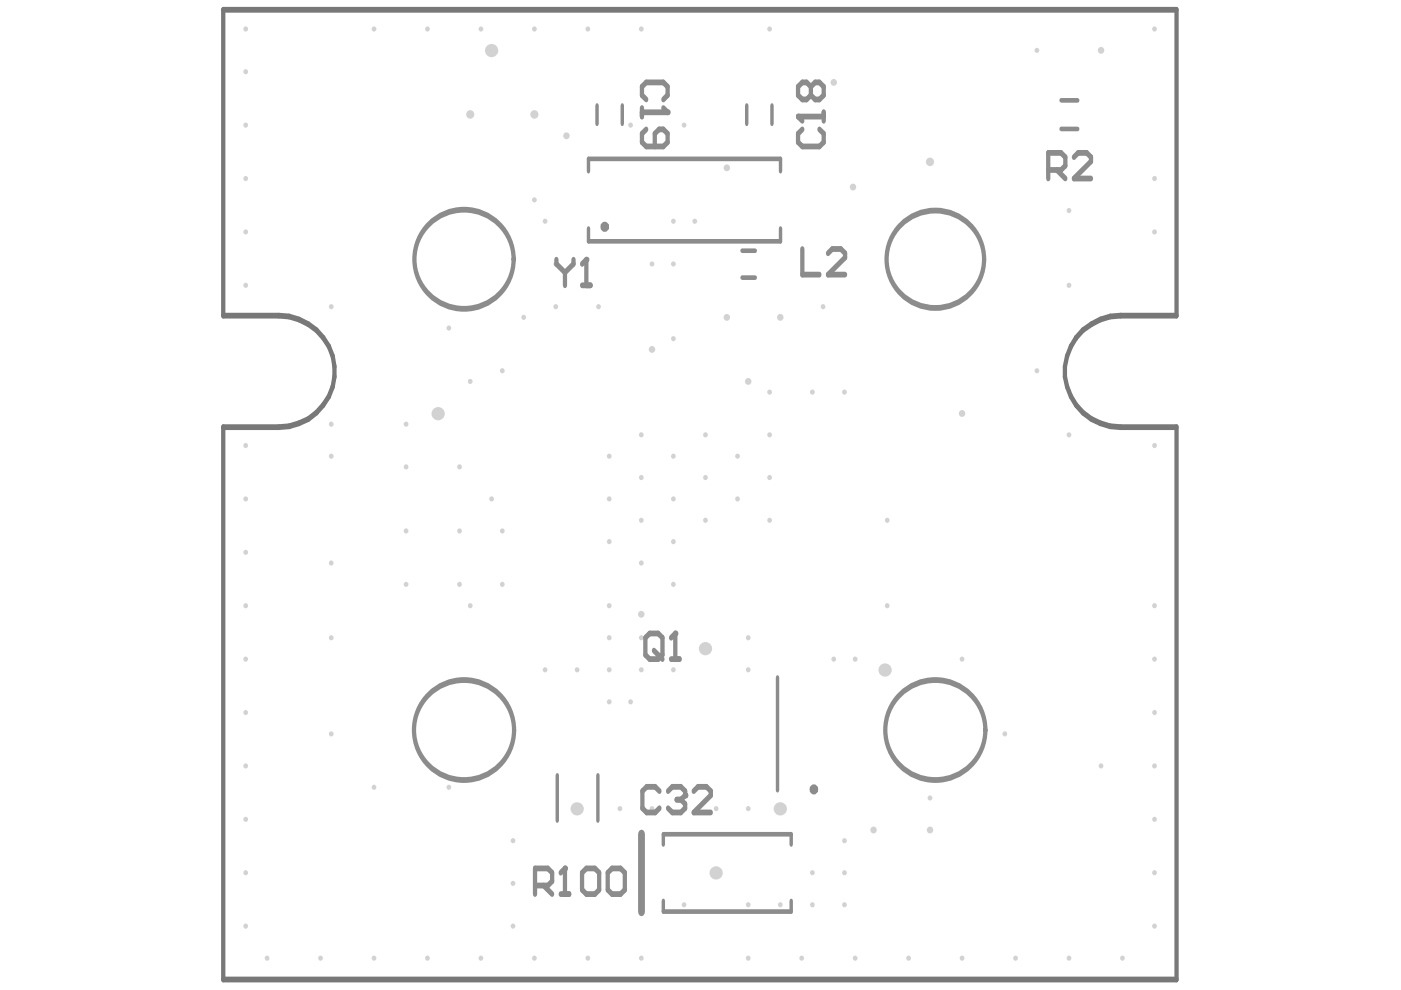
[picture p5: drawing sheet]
<svg xmlns="http://www.w3.org/2000/svg" width="297mm" height="210mm" viewBox="0 0 297 210" stroke-linecap="round" stroke-linejoin="round" font-family="sans-serif">
<path d="M47.3 2.1h202.2v64.8h-11.9a11.8 11.8 0 0 0-11.9 11.8 11.8 11.8 0 0 0 11.9 11.9h11.9v117.1h-202.2v-117.1h11.8a11.8 11.8 0 0 0 11.9-11.9 11.8 11.8 0 0 0-11.9-11.8h-11.8z" fill="none" stroke="#787878" stroke-width="1.1"/>
<g fill="#d2d2d2">
<circle cx="86.1" cy="89.9" r=".52"/>
<circle cx="95.1" cy="69.6" r=".52"/>
<circle cx="70.2" cy="65" r=".52"/>
<circle cx="106.5" cy="123.9" r=".52"/>
<circle cx="106.5" cy="112.6" r=".52"/>
<circle cx="188.1" cy="110.3" r=".52"/>
<circle cx="188.1" cy="128.4" r=".52"/>
<circle cx="158.6" cy="135.2" r=".52"/>
<circle cx="108.7" cy="178.2" r=".52"/>
<circle cx="108.7" cy="187.3" r=".52"/>
<circle cx="108.7" cy="196.4" r=".52"/>
<circle cx="122.4" cy="171.5" r="1.4"/>
<circle cx="165.4" cy="171.5" r="1.4"/>
<circle cx="149.6" cy="137.5" r="1.4"/>
<circle cx="135.9" cy="130.3" r=".7"/>
<circle cx="99.7" cy="24.3" r=".88"/>
<circle cx="104.2" cy="10.7" r="1.4"/>
<circle cx="92.9" cy="87.7" r="1.4"/>
<circle cx="185.2" cy="176" r=".7"/>
<circle cx="151.8" cy="185.1" r="1.4"/>
<circle cx="204" cy="87.7" r=".7"/>
<circle cx="226.6" cy="44.6" r=".52"/>
<circle cx="233.4" cy="162.4" r=".52"/>
<circle cx="204" cy="139.7" r=".52"/>
<circle cx="95.1" cy="166.9" r=".52"/>
<circle cx="79.3" cy="166.9" r=".52"/>
<circle cx="70.2" cy="155.6" r=".52"/>
<circle cx="70.2" cy="135.2" r=".52"/>
<circle cx="70.2" cy="119.4" r=".52"/>
<circle cx="180.8" cy="39.7" r=".7"/>
<circle cx="176.8" cy="17.5" r=".7"/>
<circle cx="145" cy="26.5" r=".52"/>
<circle cx="133.7" cy="26.5" r=".52"/>
<circle cx="197.2" cy="34.3" r=".88"/>
<circle cx="142.7" cy="46.9" r=".52"/>
<circle cx="147.3" cy="46.9" r=".52"/>
<circle cx="219.8" cy="10.7" r=".52"/>
<circle cx="233.4" cy="10.7" r=".7"/>
<circle cx="120.1" cy="28.8" r=".7"/>
<circle cx="138.2" cy="74.1" r=".7"/>
<circle cx="197.2" cy="176" r=".7"/>
<circle cx="197.2" cy="169.2" r=".52"/>
<circle cx="213" cy="155.6" r=".52"/>
<circle cx="187.7" cy="142.1" r="1.4"/>
<circle cx="99.7" cy="128.4" r=".52"/>
<circle cx="113.3" cy="24.3" r=".88"/>
<circle cx="165.4" cy="67.3" r=".7"/>
<circle cx="154.1" cy="67.3" r=".7"/>
<circle cx="158.6" cy="80.9" r=".7"/>
<circle cx="104.2" cy="105.8" r=".52"/>
<circle cx="111" cy="67.3" r=".52"/>
<circle cx="70.2" cy="96.7" r=".52"/>
<circle cx="106.5" cy="78.6" r=".52"/>
<circle cx="154.1" cy="35.6" r=".7"/>
<circle cx="113.3" cy="42.4" r=".52"/>
<circle cx="163.1" cy="92.2" r=".52"/>
<circle cx="163.1" cy="101.3" r=".52"/>
<circle cx="163.1" cy="110.3" r=".52"/>
<circle cx="156.3" cy="105.8" r=".52"/>
<circle cx="156.3" cy="96.7" r=".52"/>
<circle cx="149.5" cy="110.3" r=".52"/>
<circle cx="142.7" cy="123.9" r=".52"/>
<circle cx="142.7" cy="114.8" r=".52"/>
<circle cx="135.9" cy="110.3" r=".52"/>
<circle cx="135.9" cy="119.4" r=".52"/>
<circle cx="129.1" cy="114.8" r=".52"/>
<circle cx="181.3" cy="139.7" r=".52"/>
<circle cx="176.8" cy="139.7" r=".52"/>
<circle cx="158.6" cy="142" r=".52"/>
<circle cx="142.7" cy="142" r=".52"/>
<circle cx="142.7" cy="135.2" r=".52"/>
<circle cx="135.9" cy="135.2" r=".52"/>
<circle cx="135.9" cy="142" r=".52"/>
<circle cx="129.1" cy="135.2" r=".52"/>
<circle cx="129.1" cy="142" r=".52"/>
<circle cx="129.1" cy="128.4" r=".52"/>
<circle cx="133.7" cy="148.8" r=".52"/>
<circle cx="129.1" cy="148.8" r=".52"/>
<circle cx="158.6" cy="171.5" r=".52"/>
<circle cx="151.8" cy="171.5" r=".52"/>
<circle cx="145" cy="171.5" r=".52"/>
<circle cx="138.2" cy="171.5" r=".52"/>
<circle cx="131.4" cy="171.5" r=".52"/>
<circle cx="115.5" cy="142" r=".52"/>
<circle cx="122.3" cy="142" r=".52"/>
<circle cx="179" cy="178.2" r=".52"/>
<circle cx="179" cy="185" r=".52"/>
<circle cx="172.2" cy="185" r=".52"/>
<circle cx="158.6" cy="191.8" r=".52"/>
<circle cx="165.4" cy="191.8" r=".52"/>
<circle cx="172.2" cy="191.8" r=".52"/>
<circle cx="179" cy="191.8" r=".52"/>
<circle cx="145" cy="191.8" r=".52"/>
<circle cx="86.1" cy="112.6" r=".52"/>
<circle cx="86.1" cy="123.9" r=".52"/>
<circle cx="86.1" cy="99" r=".52"/>
<circle cx="97.4" cy="99" r=".52"/>
<circle cx="97.4" cy="112.6" r=".52"/>
<circle cx="97.4" cy="123.9" r=".52"/>
<circle cx="142.7" cy="56" r=".52"/>
<circle cx="138.2" cy="56" r=".52"/>
<circle cx="126.9" cy="65" r=".52"/>
<circle cx="142.7" cy="71.8" r=".52"/>
<circle cx="117.8" cy="65" r=".52"/>
<circle cx="117.8" cy="56" r=".52"/>
<circle cx="115.5" cy="46.9" r=".52"/>
<circle cx="174.5" cy="65" r=".52"/>
<circle cx="179" cy="83.1" r=".52"/>
<circle cx="172.2" cy="83.1" r=".52"/>
<circle cx="163.1" cy="83.1" r=".52"/>
<circle cx="163.1" cy="6.1" r=".52"/>
<circle cx="135.9" cy="6.1" r=".52"/>
<circle cx="124.6" cy="6.1" r=".52"/>
<circle cx="113.3" cy="6.1" r=".52"/>
<circle cx="101.9" cy="6.1" r=".52"/>
<circle cx="90.6" cy="6.1" r=".52"/>
<circle cx="79.3" cy="6.1" r=".52"/>
<circle cx="52.1" cy="6.1" r=".52"/>
<circle cx="52.1" cy="15.2" r=".52"/>
<circle cx="52.1" cy="26.5" r=".52"/>
<circle cx="52.1" cy="37.9" r=".52"/>
<circle cx="52.1" cy="49.2" r=".52"/>
<circle cx="52.1" cy="60.5" r=".52"/>
<circle cx="52.1" cy="94.5" r=".52"/>
<circle cx="52.1" cy="105.8" r=".52"/>
<circle cx="52.1" cy="117.1" r=".52"/>
<circle cx="52.1" cy="128.4" r=".52"/>
<circle cx="52.1" cy="139.7" r=".52"/>
<circle cx="52.1" cy="151.1" r=".52"/>
<circle cx="52.1" cy="162.4" r=".52"/>
<circle cx="52.1" cy="173.7" r=".52"/>
<circle cx="52.1" cy="185" r=".52"/>
<circle cx="52.1" cy="196.4" r=".52"/>
<circle cx="56.6" cy="203.2" r=".52"/>
<circle cx="67.9" cy="203.2" r=".52"/>
<circle cx="79.3" cy="203.2" r=".52"/>
<circle cx="90.6" cy="203.2" r=".52"/>
<circle cx="101.9" cy="203.2" r=".52"/>
<circle cx="113.3" cy="203.2" r=".52"/>
<circle cx="124.6" cy="203.2" r=".52"/>
<circle cx="135.9" cy="203.2" r=".52"/>
<circle cx="158.6" cy="203.2" r=".52"/>
<circle cx="169.9" cy="203.2" r=".52"/>
<circle cx="181.3" cy="203.2" r=".52"/>
<circle cx="192.6" cy="203.2" r=".52"/>
<circle cx="204" cy="203.2" r=".52"/>
<circle cx="215.3" cy="203.2" r=".52"/>
<circle cx="226.6" cy="203.2" r=".52"/>
<circle cx="238" cy="203.2" r=".52"/>
<circle cx="244.8" cy="196.4" r=".52"/>
<circle cx="244.8" cy="185" r=".52"/>
<circle cx="244.8" cy="173.7" r=".52"/>
<circle cx="244.8" cy="162.4" r=".52"/>
<circle cx="244.8" cy="151.1" r=".52"/>
<circle cx="244.8" cy="139.7" r=".52"/>
<circle cx="244.8" cy="128.4" r=".52"/>
<circle cx="244.8" cy="94.5" r=".52"/>
<circle cx="244.8" cy="49.2" r=".52"/>
<circle cx="244.8" cy="37.9" r=".52"/>
<circle cx="244.8" cy="6.1" r=".52"/>
<circle cx="226.6" cy="60.5" r=".52"/>
<circle cx="219.8" cy="78.6" r=".52"/>
<circle cx="226.6" cy="92.2" r=".52"/>
<circle cx="70.2" cy="89.9" r=".52"/>
<circle cx="149.5" cy="92.2" r=".52"/>
<circle cx="135.9" cy="92.2" r=".52"/>
<circle cx="129.1" cy="96.7" r=".52"/>
<circle cx="142.7" cy="96.7" r=".52"/>
<circle cx="135.9" cy="101.3" r=".52"/>
<circle cx="99.7" cy="80.9" r=".52"/>
<circle cx="149.5" cy="101.3" r=".52"/>
<circle cx="142.7" cy="105.8" r=".52"/>
<circle cx="129.1" cy="105.8" r=".52"/>
</g>
<g fill="none" stroke="#8c8c8c" stroke-width=".84">
<path d="M124.8 36.3v-2.6h40.7v2.6M126.6 22.4v3.9M131.9 22.4v3.9M158.3 22.4v3.9M163.7 22.4v3.9M225 27.3h3.5M225 21.3h3.5M124.8 48.4v2.8h40.7v-2.8M157.3 58.9h2.8M157.3 53.2h2.8M164.8 143.6v24M118.2 164.4v9.6"/>
<path d="M126.8 164.4v9.6M140.6 179.1v-2.2h27.2v2.2M140.6 191v2.3h27.2v-2.3"/>
</g>
<path d="M136 176.9v16.4" fill="none" stroke="#8c8c8c" stroke-width="1.7"/>
<path d="M222.2 36h2.8l.9-.9v-1.8l-.9-.9h-2.8v5.5M224.1 36l1.8 1.9M227.7 33.3l.9-.9h1.8l.9 .9v.9l-3.6 3.7h3.6M139.8 167.7l-.9-.9h-1.8l-.9 .9v3.7l.9 .9h1.8l.9-.9M141.6 167.7l.9-.9h1.9l.9 .9v.9" fill="none" stroke="#8c8c8c" stroke-width="1.1"/>
<circle cx="145.3" cy="168.6" r=".53" fill="#8c8c8c"/>
<path d="M136.8 135.2l.9-.9h1.9l.9 .9v3.6l-.9 .9h-1.9l-.9-.9zM138.6 137.9l1.9 1.8M142.3 139.7h1.8M143.2 134.3v5.4M143.4 169.5h1M144.4 169.5l.9 1v.9l-.9 .9h-1.9l-.9-.9M145.3 168.6l-.9 .9M147.1 167.7l.9-.9h1.8l.9 .9v.9l-3.6 3.7h3.6" fill="none" stroke="#8c8c8c" stroke-width="1.1"/>
<circle cx="143.2" cy="134.3" r=".53" fill="#8c8c8c"/>
<path d="M169.2 24.7h5.4M170.1 27.4l-.9 .9v1.9l.9 .9h3.6l.9-.9v-1.9l-.9-.9M174.6 23.8v1.8M143.2 134.3l-.9 .9" fill="none" stroke="#8c8c8c" stroke-width="1.1"/>
<circle cx="169.2" cy="24.7" r=".53" fill="#8c8c8c"/>
<path d="M171.9 18.4l-.9-.9h-.9l-.9 .9v1.8l.9 .9h.9l.9-.9M171.9 18.4l.9-.9h.9l.9 .9v1.8l-.9 .9h-.9l-.9-.9M171.9 18.4v1.8M136.1 22.9v1.8M136.1 23.8h5.4M137 21.1l-.9-.9v-1.8l.9-.9h3.6l.9 .9v1.8l-.9 .9M169.2 24.7l.9 .9M170.1 52.8v5.4h3.6M175.5 53.7l1-.9h1.8l.9 .9v.9l-3.7 3.6h3.7" fill="none" stroke="#8c8c8c" stroke-width="1.1"/>
<circle cx="141.5" cy="23.8" r=".53" fill="#8c8c8c"/>
<path d="M137 27.4l-.9 .9v1.9l.9 .9h3.6l.9-.9v-1.9l-.9-.9h-.9l-.9 .9v2.8M140.6 22.9l.9 .9M113.4 187.8h2.8l.9-1v-1.8l-.9-.9h-2.8v5.5M115.2 187.8l1.9 1.8M118.9 189.6h1.8M119.8 184.1v5.5" fill="none" stroke="#8c8c8c" stroke-width="1.1"/>
<circle cx="119.8" cy="184.1" r=".53" fill="#8c8c8c"/>
<path d="M118 55.1v.9l1.8 1.8M119.8 57.8v2.7M121.6 55.1v.9l-1.8 1.8M124.3 55.1v5.4M123.4 60.5h1.8M119.8 184.1l-.9 .9M123.4 185l.9-.9h1.8l.9 .9v3.7l-.9 .9h-1.8l-.9-.9zM128.9 185l.9-.9h1.8l.9 .9v3.7l-.9 .9h-1.8l-.9-.9z" fill="none" stroke="#8c8c8c" stroke-width="1.1"/>
<circle cx="124.3" cy="55.1" r=".53" fill="#8c8c8c"/>
<g fill="none" stroke="#8c8c8c" stroke-width="1.1">
<path d="M124.3 55.1l-.9 .9"/>
<circle cx="98.4" cy="55" r="10.5"/>
<circle cx="128.2" cy="48.1" r=".45"/>
<circle cx="198.3" cy="55" r="10.3"/>
<circle cx="98.4" cy="154.8" r="10.6"/>
<circle cx="198.3" cy="154.8" r="10.6"/>
<circle cx="172.6" cy="167.4" r=".45"/>
</g>
</svg>
